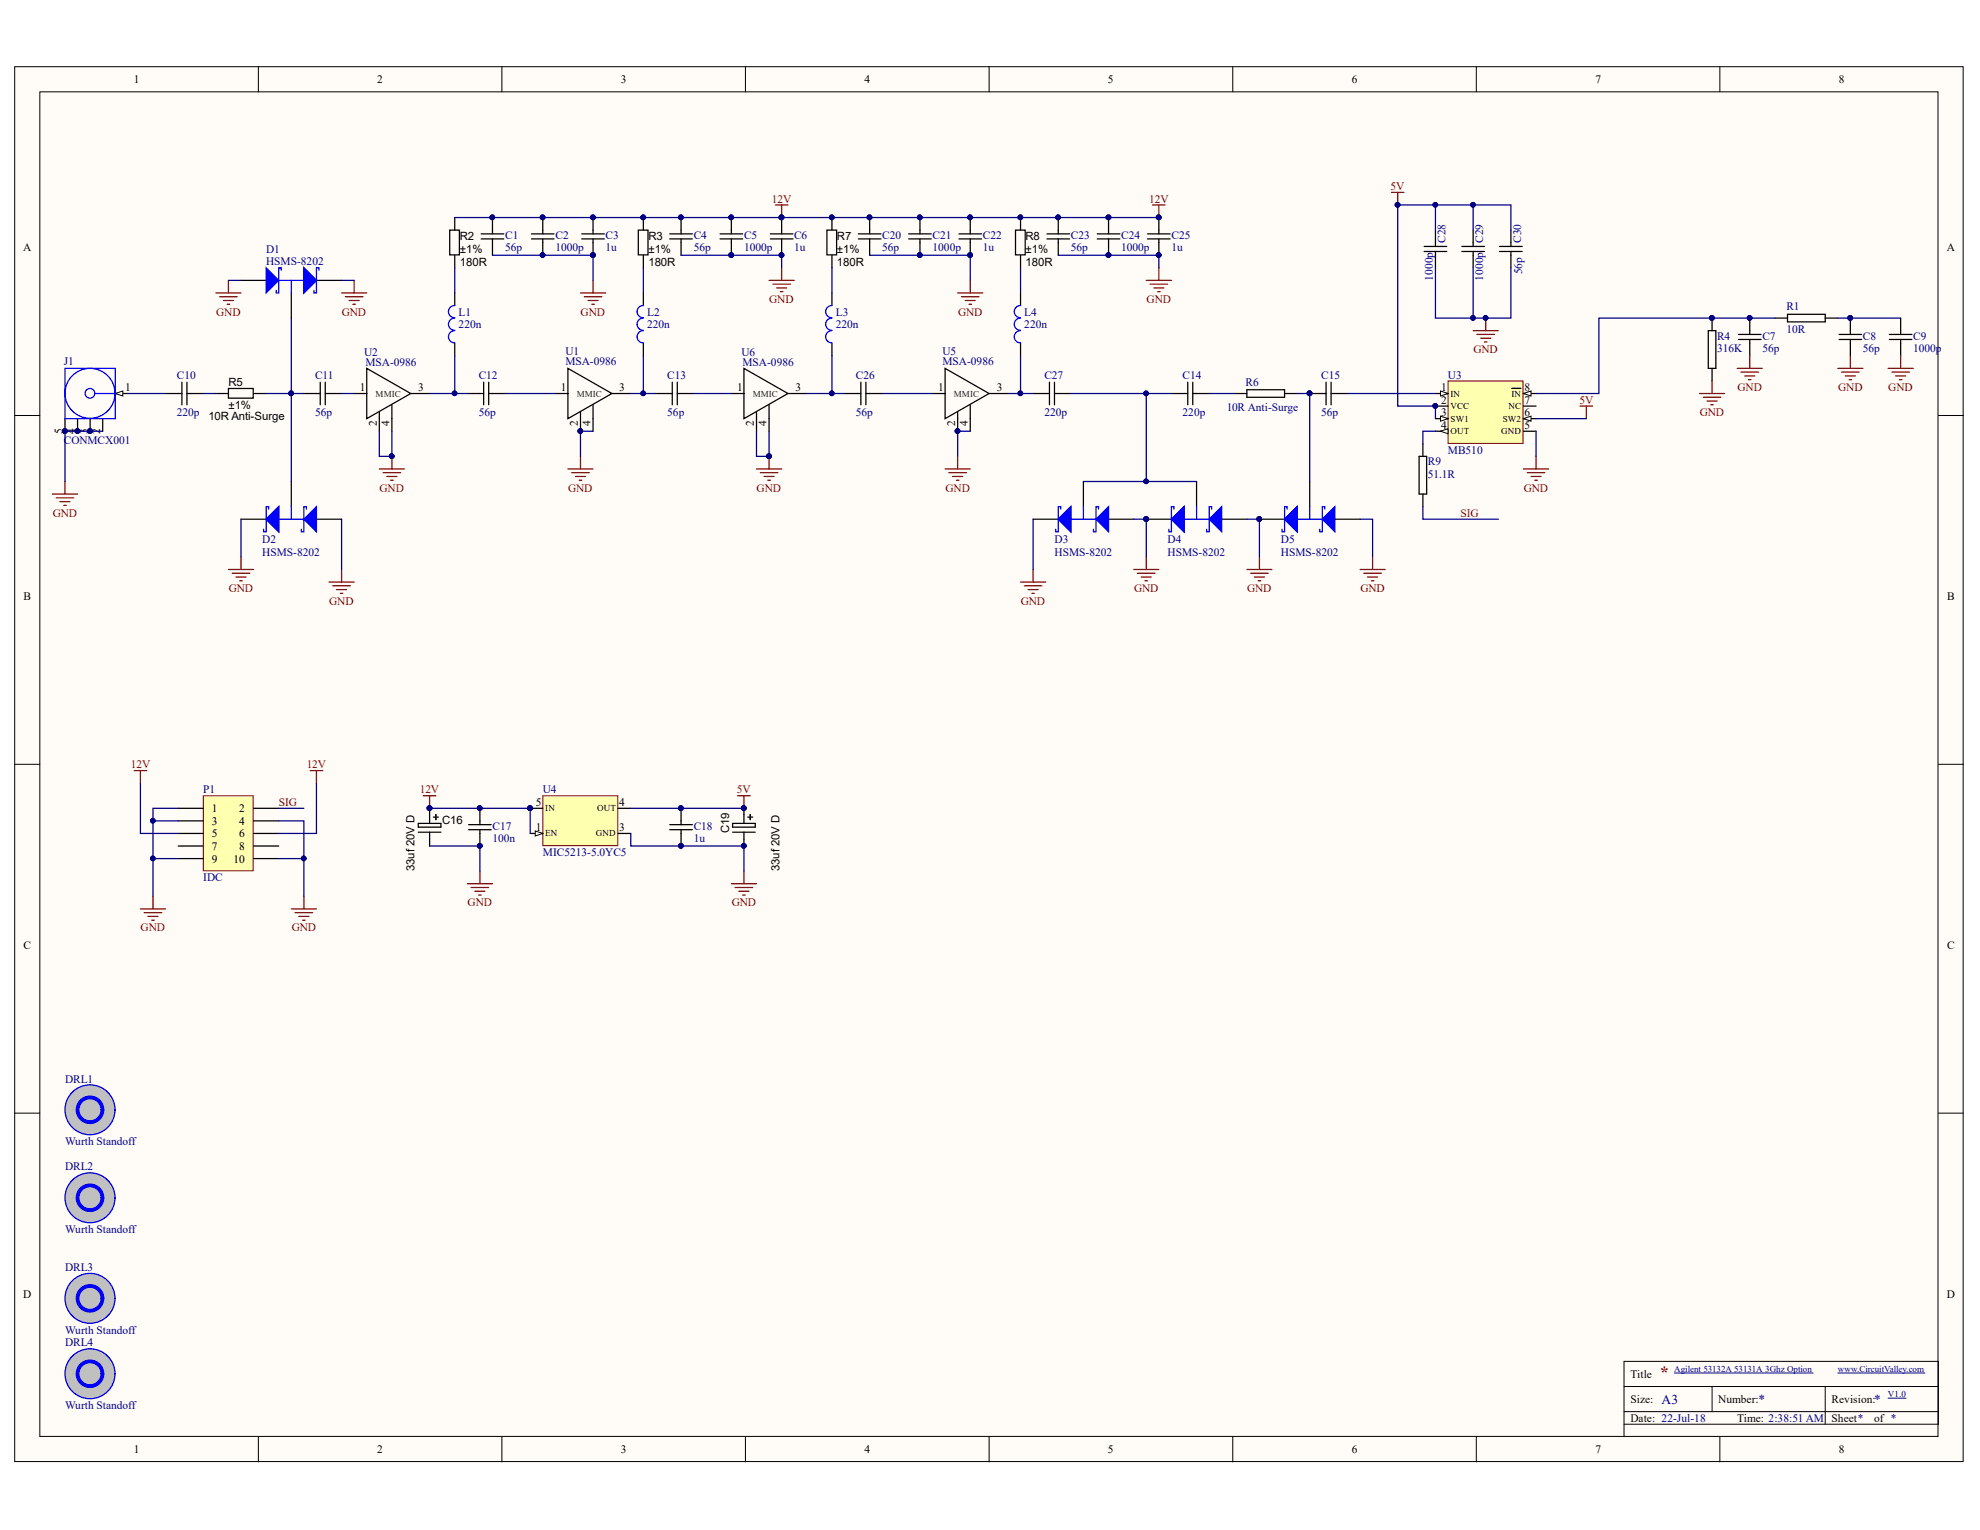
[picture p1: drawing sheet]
<svg xmlns="http://www.w3.org/2000/svg" width="279mm" height="216mm" viewBox="0 0 279 216" stroke-linecap="round" stroke-linejoin="round" font-family="sans-serif">
<defs><g id="words">
<text font-size="2.4" fill="#800000" x="234.1" y="194.4">*</text>
<g font-size="1.9" fill="#000080">
<text x="234.5" y="198.1">A3</text>
<text x="248.1" y="198.1">*</text>
<text x="264.5" y="198.1">*</text>
</g>
<g font-size="1.6">
<text x="18.9" y="11.7">1</text>
<text x="53.2" y="11.7">2</text>
<text x="87.6" y="11.7">3</text>
<text x="122" y="11.7">4</text>
<text x="156.3" y="11.7">5</text>
<text x="190.7" y="11.7">6</text>
<text x="225.1" y="11.7">7</text>
<text x="259.5" y="11.7">8</text>
<text x="3.3" y="35.4">A</text>
<text x="64.9" y="35.7">±1%</text>
<text x="64.9" y="33.9">R2</text>
<text x="91.5" y="35.7">±1%</text>
<text x="91.5" y="33.9">R3</text>
<text x="118.1" y="35.7">±1%</text>
<text x="118.1" y="33.9">R7</text>
<text x="144.7" y="35.7">±1%</text>
<text x="144.7" y="33.9">R8</text>
<text x="274.7" y="35.4">A</text>
<text x="64.9" y="37.5">180R</text>
<text x="91.5" y="37.5">180R</text>
<text x="118.1" y="37.5">180R</text>
<text x="144.7" y="37.5">180R</text>
<text x="17.7" y="55.2">1</text>
<text x="29.4" y="59.3">10R Anti-Surge</text>
<text x="32.2" y="57.7">±1%</text>
<text x="32.2" y="54.5">R5</text>
<text x="50.8" y="55.2">1</text>
<text x="59" y="55.2">3</text>
<text x="79.1" y="55.2">1</text>
<text x="87.4" y="55.2">3</text>
<text x="104" y="55.2">1</text>
<text x="112.3" y="55.2">3</text>
<text x="132.4" y="55.2">1</text>
<text x="140.7" y="55.2">3</text>
<text x="203.3" y="55.2">1</text>
<text x="203.3" y="57">2</text>
<text x="203.3" y="58.7">3</text>
<text x="215.1" y="58.7">6</text>
<text x="215.1" y="57">7</text>
<text x="215.1" y="55.2">8</text>
<text x="8.8" y="61.3" transform="rotate(-90 8.8 61.3)">5</text>
<text x="10.6" y="61.3" transform="rotate(-90 10.6 61.3)">4</text>
<text x="12.4" y="61.3" transform="rotate(-90 12.4 61.3)">3</text>
<text x="14.1" y="61.3" transform="rotate(-90 14.1 61.3)">2</text>
<text x="53.2" y="60.1" transform="rotate(-90 53.2 60.1)">2</text>
<text x="54.9" y="60.1" transform="rotate(-90 54.9 60.1)">4</text>
<text x="81.6" y="60.1" transform="rotate(-90 81.6 60.1)">2</text>
<text x="83.3" y="60.1" transform="rotate(-90 83.3 60.1)">4</text>
<text x="106.4" y="60.1" transform="rotate(-90 106.4 60.1)">2</text>
<text x="108.2" y="60.1" transform="rotate(-90 108.2 60.1)">4</text>
<text x="134.8" y="60.1" transform="rotate(-90 134.8 60.1)">2</text>
<text x="136.5" y="60.1" transform="rotate(-90 136.5 60.1)">4</text>
<text x="203.3" y="60.5">4</text>
<text x="215.1" y="60.5">5</text>
<text x="3.3" y="84.7">B</text>
<text x="274.7" y="84.7">B</text>
<text x="75.6" y="113.7">5</text>
<text x="87.4" y="113.7">4</text>
<text x="29.9" y="114.6">1</text>
<text x="29.9" y="116.4">3</text>
<text x="29.9" y="118.2">5</text>
<text x="29.9" y="119.9">7</text>
<text x="33.8" y="114.6">2</text>
<text x="33.8" y="116.4">4</text>
<text x="33.8" y="118.2">6</text>
<text x="33.8" y="119.9">8</text>
<text x="62.4" y="116.2">C16</text>
<text x="75.6" y="117.3">1</text>
<text x="87.4" y="117.3">3</text>
<text x="102.9" y="117.6" transform="rotate(-90 102.9 117.6)">C19</text>
<text x="29.9" y="121.7">9</text>
<text x="33" y="121.7">10</text>
<text x="58.5" y="122.9" transform="rotate(-90 58.5 122.9)">33uf 20V D</text>
<text x="110" y="122.9" transform="rotate(-90 110 122.9)">33uf 20V D</text>
<text x="3.3" y="133.9">C</text>
<text x="274.7" y="133.9">C</text>
<text x="3.3" y="183.1">D</text>
<text x="274.7" y="183.1">D</text>
<text x="230.1" y="194.4">Title</text>
<text x="230.1" y="198">Size:</text>
<text x="242.5" y="198">Number:</text>
<text x="258.5" y="198">Revision:</text>
<text x="230.1" y="200.6">Date: 22-Jul-18</text>
<text x="245.1" y="200.6">Time: 2:38:51 AM</text>
<text x="258.5" y="200.6">Sheet*</text>
<text x="264.5" y="200.6">of *</text>
<text x="18.9" y="205.1">1</text>
<text x="53.2" y="205.1">2</text>
<text x="87.6" y="205.1">3</text>
<text x="122" y="205.1">4</text>
<text x="156.3" y="205.1">5</text>
<text x="190.7" y="205.1">6</text>
<text x="225.1" y="205.1">7</text>
<text x="259.5" y="205.1">8</text>
</g>
<g font-size="1.6" fill="#800000">
<text x="108.9" y="28.6">12V</text>
<text x="162.1" y="28.6">12V</text>
<text x="196.2" y="26.8">5V</text>
<text x="30.5" y="44.5">GND</text>
<text x="48.2" y="44.5">GND</text>
<text x="81.9" y="44.5">GND</text>
<text x="108.5" y="42.8">GND</text>
<text x="135.2" y="44.5">GND</text>
<text x="161.8" y="42.8">GND</text>
<text x="207.9" y="49.9">GND</text>
<text x="222.9" y="57">5V</text>
<text x="239.8" y="58.7">GND</text>
<text x="245.2" y="55.2">GND</text>
<text x="259.4" y="55.2">GND</text>
<text x="266.5" y="55.2">GND</text>
<text x="53.6" y="69.4">GND</text>
<text x="80.2" y="69.4">GND</text>
<text x="106.8" y="69.4">GND</text>
<text x="133.4" y="69.4">GND</text>
<text x="215" y="69.4">GND</text>
<text x="7.4" y="72.9">GND</text>
<text x="206.1" y="72.9">SIG</text>
<text x="32.3" y="83.6">GND</text>
<text x="160" y="83.6">GND</text>
<text x="176" y="83.6">GND</text>
<text x="192" y="83.6">GND</text>
<text x="46.4" y="85.3">GND</text>
<text x="144" y="85.3">GND</text>
<text x="18.4" y="108.4">12V</text>
<text x="39.3" y="113.7">SIG</text>
<text x="43.3" y="108.4">12V</text>
<text x="59.2" y="111.9">12V</text>
<text x="104" y="111.9">5V</text>
<text x="19.8" y="131.4">GND</text>
<text x="41.2" y="131.4">GND</text>
<text x="66" y="127.9">GND</text>
<text x="103.3" y="127.9">GND</text>
</g>
<g font-size="1.6" fill="#000080">
<text x="37.6" y="35.7">D1</text>
<text x="71.3" y="33.7">C1</text>
<text x="71.3" y="35.5">56p</text>
<text x="78.4" y="33.7">C2</text>
<text x="78.4" y="35.5">1000p</text>
<text x="85.4" y="33.7">C3</text>
<text x="85.4" y="35.5">1u</text>
<text x="97.9" y="33.7">C4</text>
<text x="97.9" y="35.5">56p</text>
<text x="105" y="33.7">C5</text>
<text x="105" y="35.5">1000p</text>
<text x="112.1" y="33.7">C6</text>
<text x="112.1" y="35.5">1u</text>
<text x="124.5" y="33.7">C20</text>
<text x="124.5" y="35.5">56p</text>
<text x="131.6" y="33.7">C21</text>
<text x="131.6" y="35.5">1000p</text>
<text x="138.7" y="33.7">C22</text>
<text x="138.7" y="35.5">1u</text>
<text x="151.1" y="33.7">C23</text>
<text x="151.1" y="35.5">56p</text>
<text x="158.2" y="33.7">C24</text>
<text x="158.2" y="35.5">1000p</text>
<text x="165.3" y="33.7">C25</text>
<text x="165.3" y="35.5">1u</text>
<text x="204" y="34.3" transform="rotate(-90 204 34.3)">C28</text>
<text x="209.3" y="34.3" transform="rotate(-90 209.3 34.3)">C29</text>
<text x="214.6" y="34.3" transform="rotate(-90 214.6 34.3)">C30</text>
<text x="37.6" y="37.4">HSMS-8202</text>
<text x="202.2" y="39.6" transform="rotate(-90 202.2 39.6)">1000p</text>
<text x="209.3" y="39.6" transform="rotate(-90 209.3 39.6)">1000p</text>
<text x="214.8" y="38.7" transform="rotate(-90 214.8 38.7)">56p</text>
<text x="64.7" y="44.5">L1</text>
<text x="64.7" y="46.3">220n</text>
<text x="91.3" y="44.5">L2</text>
<text x="91.3" y="46.3">220n</text>
<text x="117.9" y="44.5">L3</text>
<text x="117.9" y="46.3">220n</text>
<text x="144.5" y="44.5">L4</text>
<text x="144.5" y="46.3">220n</text>
<text x="242.3" y="47.9">R4</text>
<text x="248.7" y="47.9">C7</text>
<text x="252.1" y="43.8">R1</text>
<text x="252.1" y="47">10R</text>
<text x="262.9" y="47.9">C8</text>
<text x="270" y="47.9">C9</text>
<text x="9" y="51.5">J1</text>
<text x="25" y="53.4">C10</text>
<text x="44.5" y="53.4">C11</text>
<text x="51.4" y="50.2">U2</text>
<text x="51.6" y="51.6">MSA-0986</text>
<text x="67.6" y="53.4">C12</text>
<text x="79.8" y="50">U1</text>
<text x="79.8" y="51.5">MSA-0986</text>
<text x="94.2" y="53.4">C13</text>
<text x="104.6" y="50.2">U6</text>
<text x="104.8" y="51.6">MSA-0986</text>
<text x="120.8" y="53.4">C26</text>
<text x="133" y="50">U5</text>
<text x="133" y="51.5">MSA-0986</text>
<text x="147.4" y="53.4">C27</text>
<text x="166.9" y="53.4">C14</text>
<text x="186.4" y="53.4">C15</text>
<text x="204.3" y="53.4">U3</text>
<text x="242.3" y="49.7">316K</text>
<text x="248.7" y="49.7">56p</text>
<text x="262.9" y="49.7">56p</text>
<text x="270" y="49.7">1000p</text>
<text x="25" y="58.7">220p</text>
<text x="44.5" y="58.7">56p</text>
<text x="67.6" y="58.7">56p</text>
<text x="94.2" y="58.7">56p</text>
<text x="120.8" y="58.7">56p</text>
<text x="147.4" y="58.7">220p</text>
<text x="166.9" y="58.7">220p</text>
<text x="173.1" y="58">10R Anti-Surge</text>
<text x="175.8" y="54.5">R6</text>
<text x="186.4" y="58.7">56p</text>
<text x="9" y="62.6">CONMCX001</text>
<text x="201.5" y="65.6">R9</text>
<text x="204.3" y="64.1">MB510</text>
<text x="201.5" y="67.4">51.1R</text>
<text x="37" y="76.6">D2</text>
<text x="148.8" y="76.6">D3</text>
<text x="164.8" y="76.6">D4</text>
<text x="180.8" y="76.6">D5</text>
<text x="37" y="78.4">HSMS-8202</text>
<text x="148.8" y="78.4">HSMS-8202</text>
<text x="164.8" y="78.4">HSMS-8202</text>
<text x="180.8" y="78.4">HSMS-8202</text>
<text x="28.7" y="111.9">P1</text>
<text x="76.6" y="111.9">U4</text>
<text x="69.5" y="117.1">C17</text>
<text x="69.5" y="118.9">100n</text>
<text x="97.9" y="117.1">C18</text>
<text x="97.9" y="118.9">1u</text>
<text x="28.7" y="124.4">IDC</text>
<text x="76.6" y="120.8">MIC5213-5.0YC5</text>
<text x="9.2" y="152.8">DRL1</text>
<text x="9.2" y="161.6">Wurth Standoff</text>
<text x="9.2" y="165.1">DRL2</text>
<text x="9.2" y="174">Wurth Standoff</text>
<text x="9.2" y="179.4">DRL3</text>
<text x="9.2" y="188.2">Wurth Standoff</text>
<text x="9.2" y="190">DRL4</text>
<text x="9.2" y="198.9">Wurth Standoff</text>
</g>
<g font-size="1.3" fill="#172721">
<text x="53" y="56">MMIC</text>
<text x="81.4" y="56">MMIC</text>
<text x="106.2" y="56">MMIC</text>
<text x="134.6" y="56">MMIC</text>
</g>
<g font-size="1.3">
<text x="204.7" y="56">IN</text>
<text x="204.7" y="57.7">VCC</text>
<text x="204.7" y="59.5">SW1</text>
<text x="212.1" y="59.5">SW2</text>
<text x="212.9" y="57.7">NC</text>
<text x="213.3" y="56">IN</text>
<text x="204.7" y="61.3">OUT</text>
<text x="211.8" y="61.3">GND</text>
<text x="76.9" y="118">EN</text>
<text x="76.9" y="114.5">IN</text>
<text x="84.1" y="118">GND</text>
<text x="84.3" y="114.5">OUT</text>
</g>
<g font-size="1.3" fill="#000080">
<text x="236.3" y="193.6">Agilent 53132A 53131A 3Ghz Option</text>
<text x="259.4" y="193.6">www.CircuitValley.com</text>
<text x="266.4" y="197.2">V1.0</text>
</g>
</g></defs>
<g fill="#fffcf8" stroke="#000" stroke-width=".14">
<path d="M2.1 9.4h274.9v196.8h-274.9z"/>
<path d="M5.6 13h267.9v189.7h-267.9z"/>
</g>
<g fill="none" stroke="#000" stroke-width=".14">
<path d="M36.5 9.4v3.6M70.8 9.4v3.6M105.2 9.4v3.6M139.6 9.4v3.6M174 9.4v3.6M208.3 9.4v3.6M242.7 9.4v3.6M2.1 58.6h3.5M273.5 58.6h3.6M2.1 107.9h3.5M273.5 107.9h3.6M2.1 157.1h3.5"/>
<path d="M273.5 157.1h3.6M229.2 195.7h44.3M229.2 199.2h44.3M241.6 195.7v3.5M257.6 195.7v5.3M36.5 202.7v3.6M70.8 202.7v3.6M105.2 202.7v3.6M139.6 202.7v3.6M174 202.7v3.6M208.3 202.7v3.6M229.2 201h44.3v-8.9h-44.3v10.6"/>
<path d="M242.7 202.7v3.6"/>
</g>
<g fill="#c0c0c0" stroke="#00f" stroke-width=".18">
<circle cx="12.7" cy="156.6" r="3.5"/>
<circle cx="12.7" cy="169" r="3.5"/>
<circle cx="12.7" cy="183.2" r="3.5"/>
<circle cx="12.7" cy="193.9" r="3.5"/>
</g>
<g fill="#c0c0c0" stroke="#00f" stroke-width=".53">
<circle cx="12.7" cy="156.6" r="1.75"/>
<circle cx="12.7" cy="169" r="1.75"/>
<circle cx="12.7" cy="183.2" r="1.75"/>
<circle cx="12.7" cy="193.9" r="1.75"/>
</g>
<path d="M28.7 112.3h7v10.6h-7z" fill="#ffffb0" stroke="#800000" stroke-width=".14"/>
<path d="M9.2 59.1v1.8M16.3 55.5h1.7M25.1 114.1h3.6M25.1 115.8h3.6M25.1 117.6h3.6M25.1 119.4h3.6M35.8 114.1h3.5M35.8 115.8h3.5M35.8 117.6h3.5M35.8 119.4h3.5M25.1 121.2h3.6M35.8 121.2h3.5" fill="none" stroke="#000" stroke-width=".18"/>
<circle cx="9.2" cy="60.8" r=".33" fill="#000080" stroke="#000080" stroke-width=".14"/>
<g fill="none" stroke="#00f" stroke-width=".18">
<circle cx="12.7" cy="55.5" r=".68"/>
<circle cx="12.7" cy="55.5" r="3.5"/>
</g>
<path d="M16.3 55.5l1-.3v.7z" fill="#fffcf8"/>
<path d="M16.3 55.5l1-.3v.7z" fill="none" stroke="#000" stroke-width=".14"/>
<g fill="none" stroke="#000" stroke-width=".18">
<path d="M34 39.6h3.6M67.9 33h3.2M67.9 33.7h3.2M69.5 30.7v2.3M69.5 33.7v2.3M75 33h3.2M75 33.7h3.2M76.6 30.7v2.3M76.6 33.7v2.3M82.1 33h3.2M82.1 33.7h3.2M83.7 30.7v2.3"/>
<path d="M83.7 33.7v2.3M94.5 33h3.2M94.5 33.7h3.2M96.1 30.7v2.3M96.1 33.7v2.3M101.6 33h3.2M101.6 33.7h3.2M103.2 30.7v2.3M103.2 33.7v2.3M108.7 33h3.2M108.7 33.7h3.2M110.3 30.7v2.3"/>
<path d="M110.3 33.7v2.3M10.9 59.1v1.8M12.7 59.1v1.8M14.5 59.1v1.8M23.4 55.5h2.3M25.7 53.9v3.2M26.4 55.5h2.3M26.4 53.9v3.2M41.1 41.3v3.6M42.9 55.5h2.3M45.2 53.9v3.2M45.9 55.5h2.3"/>
<path d="M45.9 53.9v3.2M50 55.5h1.8M51.8 52l6.2 3.5-6.2 3.6zM53.5 58.2v2.7M55.3 57.1v3.8M58 55.5h2.6M64.2 41.3v1.8M64.2 48.4v1.8M65.9 55.5h2.4M68.3 53.9v3.2M69 55.5h2.3M69 53.9v3.2"/>
<path d="M78.4 55.5h1.7M80.1 52l6.2 3.5-6.2 3.6zM81.9 58.2v2.7M83.7 57.1v3.8M86.3 55.5h2.7M90.8 41.3v1.8M90.8 48.4v1.8M92.6 55.5h2.3M94.9 53.9v3.2M95.6 55.5h2.3M95.6 53.9v3.2"/>
</g>
<g fill="#000080" stroke="#000080" stroke-width=".14">
<circle cx="12.7" cy="60.8" r=".33"/>
<circle cx="10.9" cy="60.8" r=".33"/>
<circle cx="9.2" cy="60.8" r=".33"/>
<circle cx="81.9" cy="60.8" r=".33"/>
<circle cx="55.3" cy="64.4" r=".33"/>
<circle cx="69.5" cy="30.7" r=".33"/>
<circle cx="96.1" cy="30.7" r=".33"/>
<circle cx="76.6" cy="36" r=".33"/>
<circle cx="76.6" cy="30.7" r=".33"/>
<circle cx="103.2" cy="36" r=".33"/>
<circle cx="103.2" cy="30.7" r=".33"/>
<circle cx="83.7" cy="36" r=".33"/>
<circle cx="83.7" cy="30.7" r=".33"/>
<circle cx="110.3" cy="36" r=".33"/>
<circle cx="110.3" cy="30.7" r=".33"/>
</g>
<path d="M9.2 52h7.1v7.1h-7.1zM13.4 55.5h2.9M64.2 46.7a.86 .86 0 0 0-.9 .8 .86 .86 0 0 0 .9 .9M64.2 44.9a.86 .86 0 0 0-.9 .8 .86 .86 0 0 0 .9 .9M64.2 43.1a.86 .86 0 0 0-.9 .9 .86 .86 0 0 0 .9 .8M90.8 46.7a.86 .86 0 0 0-.9 .8 .86 .86 0 0 0 .9 .9M90.8 44.9a.86 .86 0 0 0-.9 .8 .86 .86 0 0 0 .9 .9M90.8 43.1a.86 .86 0 0 0-.9 .9 .86 .86 0 0 0 .9 .8" fill="none" stroke="#00f" stroke-width=".18"/>
<g fill="none" stroke="#800000" stroke-width=".18">
<path d="M83.7 39.6v1.7M108.5 39.6h3.6M110.3 37.8v1.8M81.9 41.3h3.6M82.4 41.9h2.5M83 42.4h1.4M83.5 42.9h.4M109.1 40.1h2.4M109.6 40.6h1.4M110.1 41.2h.4M7.4 69.7h3.5M7.9 70.3h2.5"/>
<path d="M8.5 70.8h1.4M9 71.3h.3M9.2 67.9v1.8M53.5 66.2h3.6M54.1 66.7h2.4M54.6 67.2h1.4M55.1 67.8h.4M55.3 64.4v1.8M80.1 66.2h3.6M80.7 66.7h2.5M81.2 67.2h1.4M81.7 67.8h.4"/>
<path d="M81.9 64.4v1.8M18.9 108.7h1.8M19.8 108.7v1.8M43.8 108.7h1.7M44.7 108.7v1.8M19.8 128.3h3.6M20.3 128.8h2.5M20.9 129.3h1.4M21.4 129.8h.4M21.6 126.5v1.8M41.1 128.3h3.6M41.6 128.8h2.5"/>
<path d="M42.2 129.3h1.4M42.7 129.8h.4M42.9 126.5v1.8"/>
</g>
<path d="M37.6 37.8l1.7 1.8-1.7 1.7z" fill="#00f"/>
<path d="M37.6 37.8l1.7 1.8-1.7 1.7z" fill="none" stroke="#00f" stroke-width=".18"/>
<path d="M44.7 39.6h3.5" fill="none" stroke="#000" stroke-width=".18"/>
<path d="M42.9 37.8l1.8 1.8-1.8 1.7z" fill="#00f"/>
<path d="M42.9 37.8l1.8 1.8-1.8 1.7z" fill="none" stroke="#00f" stroke-width=".18"/>
<path d="M42.9 37.8l1.8 1.8-1.8 1.7z" fill="#00f"/>
<path d="M39.3 39.6h3.6M39.7 38.1v-.3h-.4v3.5h-.3v-.3M41.1 39.6v1.7M42.9 37.8l1.8 1.8-1.8 1.7zM45 38.1v-.3h-.3v3.5h-.4v-.3" fill="none" stroke="#00f" stroke-width=".18"/>
<path d="M41.1 67.9v3.6M44.7 73.3h3.5" fill="none" stroke="#000" stroke-width=".18"/>
<path d="M42.9 73.3l1.8-1.8v3.5z" fill="#00f"/>
<path d="M42.9 73.3l1.8-1.8v3.5z" fill="none" stroke="#00f" stroke-width=".18"/>
<path d="M34 73.3h3.6" fill="none" stroke="#000" stroke-width=".18"/>
<path d="M37.6 73.3l1.7-1.8v3.5z" fill="#00f"/>
<path d="M37.6 73.3l1.7-1.8v3.5z" fill="none" stroke="#00f" stroke-width=".18"/>
<path d="M37.6 73.3l1.7-1.8v3.5z" fill="#00f"/>
<path d="M37.6 73.3l1.7-1.8v3.5zM37.9 71.8v-.3h-.3v3.5h-.4v-.3M39.3 73.3h3.6M41.1 71.5v1.8M43.2 71.8v-.3h-.3v3.5h-.4v-.3" fill="none" stroke="#00f" stroke-width=".18"/>
<g fill="none" stroke="#800000" stroke-width=".18">
<path d="M32.2 39.6v1.7M50 39.6v1.7M109.4 28.9h1.8M110.3 28.9v1.8M30.5 41.3h3.5M31 41.9h2.5M31.5 42.4h1.4M32.1 42.9h.3M48.2 41.3h3.6M48.7 41.9h2.5M49.3 42.4h1.4M49.8 42.9h.4"/>
<path d="M34 78.6v1.8M32.2 80.4h3.6M32.8 80.9h2.5M33.3 81.4h1.4M33.8 82h.4M46.4 82.1h3.6M47 82.7h2.4M47.5 83.2h1.4M48 83.7h.4M48.2 80.4v1.7M103.2 124.7h3.6M103.7 125.2h2.5"/>
<path d="M104.3 125.8h1.4M104.8 126.3h.4M105 122.9v1.8"/>
</g>
<circle cx="110.3" cy="30.7" r=".33" fill="#000080" stroke="#000080" stroke-width=".14"/>
<path d="M76.6 112.3h10.6v7h-10.6z" fill="#ffffb0" stroke="#800000" stroke-width=".14"/>
<path d="M74.8 117.6h1.8" fill="none" stroke="#000" stroke-width=".18"/>
<path d="M75.5 117.3l1.1 .3-1.1 .4z" fill="#fffcf8"/>
<path d="M75.5 117.3l1.1 .3-1.1 .4z" fill="none" stroke="#000" stroke-width=".14"/>
<g fill="none" stroke="#000" stroke-width=".18">
<path d="M63.5 32.5h1.3v3.5h-1.3zM64.2 30.7v1.8M64.2 36v1.8M90.1 32.5h1.3v3.5h-1.3zM90.8 30.7v1.8M90.8 36v1.8M30.5 55.5h1.7M32.2 54.8h3.5v1.4h-3.5zM35.8 55.5h1.8M165.3 55.5h2.3M167.6 53.9v3.2M168.3 55.5h2.3"/>
<path d="M168.3 53.9v3.2M174.2 55.5h1.7M175.9 55h5.4v1.1h-5.4zM181.3 55.5h1.7M184.8 55.5h2.3M187.1 53.9v3.2M187.8 55.5h2.3M187.8 53.9v3.2M152.9 67.9v3.6M156.4 73.3h3.6M59 116.2h3.2v.5h-3.2zM59 117.4h3.2"/>
<path d="M60.6 114.1v2.1M60.6 117.4v2M61.2 115.3h.7M61.5 114.9v.8M66.1 116.4h3.2M66.1 117.1h3.2M67.7 114.1v2.3M67.7 117.1v2.3M74.8 114.1h1.8M87.2 117.6h1.8M87.2 114.1h1.8M94.5 116.4h3.2"/>
<path d="M94.5 117.1h3.2M96.1 114.1v2.3M96.1 117.1v2.3M103.4 117.4h3.2M103.4 116.2h3.2v.5h-3.2zM105 114.1v2.1M105 117.4v2M105.5 115.3h.7M105.9 114.9v.8"/>
</g>
<g fill="#000080" stroke="#000080" stroke-width=".14">
<circle cx="74.8" cy="114" r=".33"/>
<circle cx="60.6" cy="114" r=".33"/>
<circle cx="105" cy="114" r=".33"/>
<circle cx="105" cy="119.4" r=".33"/>
<circle cx="96.1" cy="119.4" r=".33"/>
<circle cx="96.1" cy="114" r=".33"/>
<circle cx="67.7" cy="119.4" r=".33"/>
<circle cx="67.7" cy="114" r=".33"/>
<circle cx="90.8" cy="30.7" r=".33"/>
<circle cx="184.8" cy="55.5" r=".33"/>
</g>
<path d="M59.7 112.3h1.8M60.6 112.3v1.8M104.1 112.3h1.8M105 112.3v1.8M65.9 124.7h3.6M66.5 125.2h2.5M67 125.8h1.4M67.5 126.3h.4M67.7 122.9v1.8" fill="none" stroke="#800000" stroke-width=".18"/>
<path d="M154.7 73.3l1.7-1.8v3.5z" fill="#00f"/>
<path d="M154.7 73.3l1.7-1.8v3.5z" fill="none" stroke="#00f" stroke-width=".18"/>
<path d="M145.8 73.3h3.5" fill="none" stroke="#000" stroke-width=".18"/>
<path d="M149.3 73.3l1.8-1.8v3.5z" fill="#00f"/>
<path d="M149.3 73.3l1.8-1.8v3.5z" fill="none" stroke="#00f" stroke-width=".18"/>
<path d="M149.3 73.3l1.8-1.8v3.5z" fill="#00f"/>
<path d="M149.3 73.3l1.8-1.8v3.5zM149.7 71.8v-.3h-.4v3.5h-.3v-.3M151.1 73.3h3.6M152.9 71.5v1.8M155 71.8v-.3h-.3v3.5h-.4v-.3" fill="none" stroke="#00f" stroke-width=".18"/>
<path d="M168.8 67.9v3.6M172.4 73.3h3.5" fill="none" stroke="#000" stroke-width=".18"/>
<path d="M170.6 73.3l1.8-1.8v3.5z" fill="#00f"/>
<path d="M170.6 73.3l1.8-1.8v3.5z" fill="none" stroke="#00f" stroke-width=".18"/>
<path d="M161.8 73.3h3.5" fill="none" stroke="#000" stroke-width=".18"/>
<circle cx="161.7" cy="73.2" r=".33" fill="#000080" stroke="#000080" stroke-width=".14"/>
<path d="M165.3 73.3l1.8-1.8v3.5z" fill="#00f"/>
<path d="M165.3 73.3l1.8-1.8v3.5z" fill="none" stroke="#00f" stroke-width=".18"/>
<path d="M165.3 73.3l1.8-1.8v3.5z" fill="#00f"/>
<path d="M165.3 73.3l1.8-1.8v3.5zM165.7 71.8v-.3h-.4v3.5h-.4v-.3M167.1 73.3h3.5M168.8 71.5v1.8M171 71.8v-.3h-.4v3.5h-.3v-.3" fill="none" stroke="#00f" stroke-width=".18"/>
<circle cx="161.7" cy="73.2" r=".33" fill="#000080" stroke="#000080" stroke-width=".14"/>
<path d="M184.8 67.9v3.6M188.4 73.3h3.5" fill="none" stroke="#000" stroke-width=".18"/>
<path d="M186.6 73.3l1.8-1.8v3.5z" fill="#00f"/>
<path d="M186.6 73.3l1.8-1.8v3.5z" fill="none" stroke="#00f" stroke-width=".18"/>
<path d="M177.7 73.3h3.6" fill="none" stroke="#000" stroke-width=".18"/>
<circle cx="177.7" cy="73.2" r=".33" fill="#000080" stroke="#000080" stroke-width=".14"/>
<path d="M181.3 73.3l1.7-1.8v3.5z" fill="#00f"/>
<path d="M181.3 73.3l1.7-1.8v3.5z" fill="none" stroke="#00f" stroke-width=".18"/>
<path d="M181.3 73.3l1.7-1.8v3.5z" fill="#00f"/>
<path d="M117.4 46.7a.86 .86 0 0 0-.9 .8 .86 .86 0 0 0 .9 .9M117.4 44.9a.86 .86 0 0 0-.9 .8 .86 .86 0 0 0 .9 .9M117.4 43.1a.86 .86 0 0 0-.9 .9 .86 .86 0 0 0 .9 .8M144 46.7a.86 .86 0 0 0-.9 .8 .86 .86 0 0 0 .9 .9M144 44.9a.86 .86 0 0 0-.9 .8 .86 .86 0 0 0 .9 .9M144 43.1a.86 .86 0 0 0-.9 .9 .86 .86 0 0 0 .9 .8M181.3 73.3l1.7-1.8v3.5zM181.6 71.8v-.3h-.3v3.5h-.4v-.3M183 73.3h3.6M184.8 71.5v1.8M186.9 71.8v-.3h-.3v3.5h-.4v-.3" fill="none" stroke="#00f" stroke-width=".18"/>
<g fill="#000080" stroke="#000080" stroke-width=".14">
<circle cx="177.7" cy="73.2" r=".33"/>
<circle cx="197.2" cy="28.9" r=".33"/>
<circle cx="246.9" cy="44.9" r=".33"/>
<circle cx="261.1" cy="44.9" r=".33"/>
<circle cx="241.6" cy="44.9" r=".33"/>
<circle cx="135.1" cy="60.8" r=".33"/>
<circle cx="108.5" cy="64.4" r=".33"/>
<circle cx="122.7" cy="30.7" r=".33"/>
<circle cx="149.3" cy="30.7" r=".33"/>
<circle cx="129.8" cy="36" r=".33"/>
<circle cx="129.8" cy="30.7" r=".33"/>
<circle cx="156.4" cy="36" r=".33"/>
<circle cx="156.4" cy="30.7" r=".33"/>
<circle cx="136.9" cy="36" r=".33"/>
<circle cx="136.9" cy="30.7" r=".33"/>
<circle cx="163.5" cy="36" r=".33"/>
<circle cx="163.5" cy="30.7" r=".33"/>
<circle cx="117.4" cy="30.7" r=".33"/>
<circle cx="144" cy="30.7" r=".33"/>
<circle cx="209.6" cy="44.9" r=".33"/>
</g>
<g fill="none" stroke="#800000" stroke-width=".18">
<path d="M136.9 39.6v1.7M161.8 39.6h3.5M162.6 28.9h1.8M163.5 28.9v1.8M163.5 37.8v1.8M196.3 27.1h1.8M197.2 27.1v1.8M135.1 41.3h3.6M135.7 41.9h2.5M136.2 42.4h1.4M136.7 42.9h.4M162.3 40.1h2.5"/>
<path d="M162.8 40.6h1.4M163.3 41.2h.4M207.9 46.7h3.5M208.4 47.2h2.5M208.9 47.7h1.5M209.5 48.3h.3M209.7 44.9v1.8M223 57.3h1.7M223.8 57.3v1.8M239.8 55.5h3.6M240.3 56.1h2.5M240.9 56.6h1.4"/>
<path d="M241.4 57.1h.4M241.6 53.8v1.7M245.1 52h3.6M245.7 52.5h2.5M246.2 53h1.4M246.7 53.6h.4M246.9 50.2v1.8M259.3 52h3.6M259.9 52.5h2.4M260.4 53h1.4M260.9 53.6h.4M261.1 50.2v1.8"/>
<path d="M266.4 52h3.6M267 52.5h2.4M267.5 53h1.4M268 53.6h.4M268.2 50.2v1.8M106.8 66.2h3.5M107.3 66.7h2.5M107.8 67.2h1.4M108.3 67.8h.4M108.5 64.4v1.8M133.4 66.2h3.5M133.9 66.7h2.5"/>
<path d="M134.4 67.2h1.4M135 67.8h.3M135.1 64.4v1.8M161.8 78.6v1.8M177.7 78.6v1.8M193.7 78.6v1.8M215 66.2h3.5M215.5 66.7h2.5M216 67.2h1.5M216.6 67.8h.3M216.8 64.4v1.8M144 82.1h3.6"/>
<path d="M144.5 82.7h2.5M145.1 83.2h1.4M145.6 83.7h.4M145.8 80.4v1.7M160 80.4h3.5M160.5 80.9h2.5M161 81.4h1.5M161.6 82h.3M175.9 80.4h3.6M176.5 80.9h2.5M177 81.4h1.4M177.5 82h.4"/>
<path d="M191.9 80.4h3.6M192.4 80.9h2.5M193 81.4h1.4M193.5 82h.4"/>
</g>
<g fill="none" stroke="#000" stroke-width=".18">
<path d="M116.7 32.5h1.4v3.5h-1.4zM117.4 30.7v1.8M117.4 36v1.8M121.1 33h3.2M121.1 33.7h3.2M122.7 30.7v2.3M122.7 33.7v2.3M128.2 33h3.2M128.2 33.7h3.2M129.8 30.7v2.3M129.8 33.7v2.3M135.3 33h3.2"/>
<path d="M135.3 33.7h3.2M136.9 30.7v2.3M136.9 33.7v2.3M143.3 32.5h1.4v3.5h-1.4zM144 30.7v1.8M144 36v1.8M147.7 33h3.2M147.7 33.7h3.2M149.3 30.7v2.3M149.3 33.7v2.3M154.8 33h3.2M154.8 33.7h3.2"/>
<path d="M156.4 30.7v2.3M156.4 33.7v2.3M161.9 33h3.2M161.9 33.7h3.2M163.5 30.7v2.3M163.5 33.7v2.3M201 35.5h3.2M201 34.8h3.2M202.6 32.5v2.3M202.6 35.5v2.3M206.3 35.5h3.2M206.3 34.8h3.2"/>
<path d="M207.9 32.5v2.3M207.9 35.5v2.3M211.6 35.5h3.2M211.6 34.8h3.2M213.2 32.5v2.3M213.2 35.5v2.3M103.2 55.5h1.8M105 52l6.2 3.5-6.2 3.6zM106.8 58.2v2.7M108.5 57.1v3.8M111.2 55.5h2.6M117.4 41.3v1.8"/>
<path d="M117.4 48.4v1.8M119.2 55.5h2.3M121.5 53.9v3.2M122.2 55.5h2.3M122.2 53.9v3.2M131.6 55.5h1.8M133.4 52l6.2 3.5-6.2 3.6zM135.1 58.2v2.7M136.9 57.1v3.8M139.6 55.5h2.6M144 41.3v1.8M144 48.4v1.8"/>
<path d="M145.8 55.5h2.3M148.1 53.9v3.2M148.8 55.5h2.3M148.8 53.9v3.2M241.1 46.7h1v5.3h-1zM241.6 44.9v1.8M241.6 52v1.8M245.3 47.2h3.2M245.3 47.9h3.2M246.9 44.9v2.3M246.9 47.9v2.3M250.5 44.9h1.7"/>
<path d="M252.2 44.4h5.4v1h-5.4zM257.6 44.9h1.7M259.5 47.2h3.2M259.5 47.9h3.2M261.1 44.9v2.3M261.1 47.9v2.3M266.6 47.2h3.2M266.6 47.9h3.2M268.2 44.9v2.3M268.2 47.9v2.3M200.3 64.4h1v5.3h-1zM200.8 62.6v1.8"/>
<path d="M200.8 69.7v1.8"/>
</g>
<path d="M204.3 53.8h10.6v8.8h-10.6z" fill="#ffffb0" stroke="#800000" stroke-width=".14"/>
<path d="M202.6 55.5h1.7" fill="none" stroke="#000" stroke-width=".18"/>
<path d="M203.3 55.2l1 .3-1 .4z" fill="#fffcf8"/>
<path d="M203.3 55.2l1 .3-1 .4z" fill="none" stroke="#000" stroke-width=".14"/>
<path d="M202.6 57.3h1.7M202.6 59.1h1.7" fill="none" stroke="#000" stroke-width=".18"/>
<circle cx="202.5" cy="57.3" r=".33" fill="#000080" stroke="#000080" stroke-width=".14"/>
<path d="M203.3 58.7l1 .4-1 .3z" fill="#fffcf8"/>
<path d="M203.3 58.7l1 .4-1 .3z" fill="none" stroke="#000" stroke-width=".14"/>
<path d="M202.6 60.9h1.7" fill="none" stroke="#000" stroke-width=".18"/>
<path d="M203.3 60.9l1-.4v.7z" fill="#fffcf8"/>
<path d="M203.3 60.9l1-.4v.7z" fill="none" stroke="#000" stroke-width=".14"/>
<path d="M215 59.1h1.8M215 60.9h1.8" fill="none" stroke="#000" stroke-width=".18"/>
<path d="M215 59.1l1-.4v.7z" fill="#fffcf8"/>
<path d="M215 59.1l1-.4v.7z" fill="none" stroke="#000" stroke-width=".14"/>
<path d="M215 57.3h1.8M215 55.5h1.8" fill="none" stroke="#000" stroke-width=".18"/>
<path d="M215 55.5l1-.3v.7z" fill="#fffcf8"/>
<path d="M215 55.5l1-.3v.7z" fill="none" stroke="#000" stroke-width=".14"/>
<path d="M213.3 54.8h1.3" fill="none" stroke="#000" stroke-width=".18"/>
<g fill="#000080" stroke="#000080" stroke-width=".14">
<circle cx="202.5" cy="57.3" r=".33"/>
<circle cx="42.9" cy="121.1" r=".33"/>
<circle cx="9.2" cy="60.8" r=".33"/>
<circle cx="10.9" cy="60.8" r=".33"/>
<circle cx="12.7" cy="60.8" r=".33"/>
<circle cx="55.3" cy="64.4" r=".33"/>
<circle cx="81.9" cy="60.8" r=".33"/>
<circle cx="64.1" cy="55.5" r=".33"/>
<circle cx="90.8" cy="55.5" r=".33"/>
<circle cx="83.7" cy="36" r=".33"/>
<circle cx="76.6" cy="36" r=".33"/>
<circle cx="110.3" cy="36" r=".33"/>
<circle cx="103.2" cy="36" r=".33"/>
<circle cx="41.1" cy="55.5" r=".33"/>
<circle cx="105" cy="119.4" r=".33"/>
<circle cx="96.1" cy="119.4" r=".33"/>
<circle cx="74.8" cy="114" r=".33"/>
<circle cx="67.7" cy="119.4" r=".33"/>
<circle cx="96.1" cy="114" r=".33"/>
<circle cx="105" cy="114" r=".33"/>
<circle cx="60.6" cy="114" r=".33"/>
<circle cx="67.7" cy="114" r=".33"/>
<circle cx="184.8" cy="55.5" r=".33"/>
<circle cx="161.7" cy="67.9" r=".33"/>
<circle cx="161.7" cy="55.5" r=".33"/>
<circle cx="161.7" cy="73.2" r=".33"/>
<circle cx="177.7" cy="73.2" r=".33"/>
<circle cx="108.5" cy="64.4" r=".33"/>
<circle cx="135.1" cy="60.8" r=".33"/>
<circle cx="117.4" cy="55.5" r=".33"/>
<circle cx="144" cy="55.5" r=".33"/>
<circle cx="136.9" cy="36" r=".33"/>
<circle cx="129.8" cy="36" r=".33"/>
<circle cx="163.5" cy="36" r=".33"/>
<circle cx="156.4" cy="36" r=".33"/>
<circle cx="69.5" cy="30.7" r=".33"/>
<circle cx="76.6" cy="30.7" r=".33"/>
<circle cx="83.7" cy="30.7" r=".33"/>
<circle cx="90.8" cy="30.7" r=".33"/>
<circle cx="96.1" cy="30.7" r=".33"/>
<circle cx="103.2" cy="30.7" r=".33"/>
<circle cx="110.3" cy="30.7" r=".33"/>
<circle cx="117.4" cy="30.7" r=".33"/>
<circle cx="122.7" cy="30.7" r=".33"/>
<circle cx="129.8" cy="30.7" r=".33"/>
<circle cx="136.9" cy="30.7" r=".33"/>
<circle cx="144" cy="30.7" r=".33"/>
<circle cx="149.3" cy="30.7" r=".33"/>
<circle cx="156.4" cy="30.7" r=".33"/>
<circle cx="163.5" cy="30.7" r=".33"/>
<circle cx="21.6" cy="115.8" r=".33"/>
<circle cx="21.6" cy="121.1" r=".33"/>
<circle cx="197.2" cy="28.9" r=".33"/>
<circle cx="246.9" cy="44.9" r=".33"/>
<circle cx="241.6" cy="44.9" r=".33"/>
<circle cx="261.1" cy="44.9" r=".33"/>
<circle cx="207.9" cy="44.9" r=".33"/>
<circle cx="209.6" cy="44.9" r=".33"/>
<circle cx="202.5" cy="28.9" r=".33"/>
<circle cx="207.9" cy="28.9" r=".33"/>
</g>
<path d="M236.3 193.7h19.5M259.3 193.7h12.3M266.4 197.3h2.6" fill="none" stroke="#000080" stroke-width=".14"/>
<g fill="none" stroke="#000080" stroke-width=".18">
<path d="M32.2 39.6h1.8M48.2 39.6h1.8M64.2 30.7h99.3M64.2 37.8v3.5M69.5 36h14.2v3.6M90.8 37.8v3.5M96.1 36h14.2v1.8M117.4 37.8v3.5M122.7 36h14.2v3.6M144 37.8v3.5M149.3 36h14.2v1.8M202.6 37.8v7.1h10.6v-7.1"/>
<path d="M202.6 28.9v3.6M207.9 28.9v3.6M207.9 37.8v7.1M213.2 32.5v-3.6h-16v28.4h5.4v1.8M18 55.5h5.4M28.7 55.5h1.8M37.6 55.5h5.3M41.1 44.9v23M48.2 55.5h1.8M60.6 55.5h5.3M64.2 50.2v5.3M71.3 55.5h7.1"/>
<path d="M89 55.5h3.6M90.8 50.2v5.3M97.9 55.5h5.3M113.8 55.5h5.4M117.4 50.2v5.3M124.5 55.5h7.1M142.2 55.5h3.6M144 50.2v5.3M151.1 55.5h14.2M161.8 55.5v12.4M170.6 55.5h3.6M183 55.5h1.8v12.4"/>
<path d="M190.1 55.5h12.5M216.8 59.1h7M250.5 44.9h-24.9v10.6h-8.8M259.3 44.9h8.9M14.5 60.9h-5.3v7M34 73.3v5.3M48.2 73.3v7.1M53.5 60.9v3.5h1.8v-3.5M83.7 60.9h-1.8v3.5M106.8 60.9v3.5h1.7v-3.5M136.9 60.9h-1.8v3.5M145.8 73.3v7.1"/>
<path d="M152.9 67.9h15.9M160 73.3h1.8v5.3M175.9 73.3h1.8v5.3M191.9 73.3h1.8v5.3M200.8 71.5v1.8h10.6M202.6 60.9h-1.8v1.7M216.8 60.9v3.5M19.8 110.5v7.1h5.3M21.6 115.8h3.5M25.1 114.1h-3.5v12.4M39.3 115.8h3.6v5.4M39.3 114.1h3.6"/>
<path d="M44.7 110.5v7.1h-5.4M60.6 119.4h7.1v3.5M60.6 114.1h14.2v3.5M89 117.6v1.8h16v3.5M89 114.1h16M21.6 121.2h3.5M39.3 121.2h3.6v5.3"/>
</g>
<use href="#words"/>
</svg>
